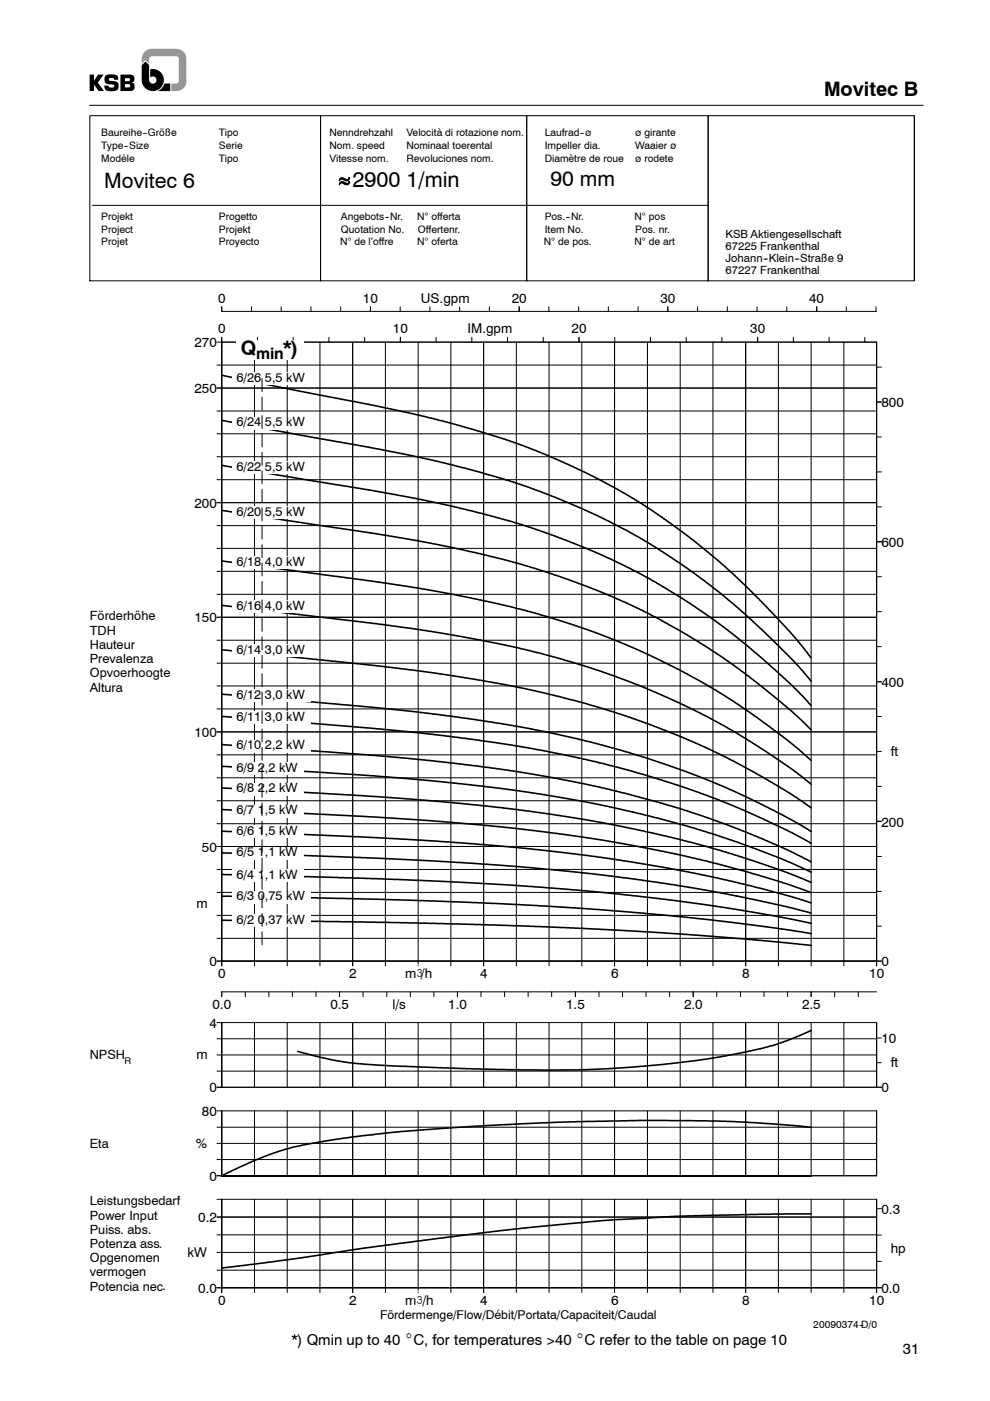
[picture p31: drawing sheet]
<svg xmlns="http://www.w3.org/2000/svg" width="210mm" height="297mm" viewBox="0 0 210 297" stroke-linecap="round" stroke-linejoin="round" font-family="sans-serif">
<defs><g id="words">
<text font-size="4.6" x="74.7" y="39.6">2900 1/min</text>
<g font-size="4.5">
<text x="22.1" y="39.8">Movitec 6</text>
<text x="116.8" y="39.5">90 mm</text>
</g>
<g font-size="4.2">
<text x="174.8" y="20.4">Movitec B</text>
<text x="51.1" y="75.3">Q</text>
<text x="60.2" y="75.3">*)</text>
</g>
<text font-size="3.3" x="54.4" y="76.2">min</text>
<g font-size="3.2">
<text x="61.9" y="285.2">*) Qmin up to 40 _C, for temperatures &gt;40 _C refer to the table on page 10</text>
<text x="191.5" y="287">31</text>
</g>
<g font-size="2.9">
<text x="46.3" y="64.2">0</text>
<text x="77" y="64.2">10</text>
<text x="89.3" y="64.2">US.gpm</text>
<text x="108.5" y="64.2">20</text>
<text x="140.1" y="64.2">30</text>
<text x="171.6" y="64.2">40</text>
<text x="46.3" y="70.6">0</text>
<text x="83.4" y="70.6">10</text>
<text x="99.1" y="70.6">IM.gpm</text>
<text x="121.2" y="70.6">20</text>
<text x="159.1" y="70.6">30</text>
<text x="41.2" y="73.6">270</text>
<text x="41.2" y="83.4">250</text>
<text x="186.9" y="86.3">800</text>
<text x="41.2" y="107.7">200</text>
<text x="186.9" y="116">600</text>
<text x="41.2" y="132">150</text>
<text x="186.9" y="145.6">400</text>
<text x="41.2" y="156.3">100</text>
<text x="188.9" y="160.3">ft</text>
<text x="186.9" y="175.2">200</text>
<text x="42.8" y="180.6">50</text>
<text x="41.7" y="192.6">m</text>
<text x="44.4" y="204.9">0</text>
<text x="46.3" y="207.4">0</text>
<text x="74" y="207.4">2</text>
<text x="85.9" y="207.4">m#/h</text>
<text x="101.8" y="207.4">4</text>
<text x="129.6" y="207.4">6</text>
<text x="157.4" y="207.4">8</text>
<text x="184.4" y="207.4">10</text>
<text x="186.9" y="204.9">0</text>
<text x="45" y="213.9">0.0</text>
<text x="70.1" y="213.9">0.5</text>
<text x="83.2" y="213.9">l/s</text>
<text x="95.1" y="213.9">1.0</text>
<text x="120.1" y="213.9">1.5</text>
<text x="145.1" y="213.9">2.0</text>
<text x="170.1" y="213.9">2.5</text>
<text x="44.4" y="217.9">4</text>
<text x="186.9" y="221.2">10</text>
<text x="41.7" y="224.6">m</text>
<text x="188.9" y="226.3">ft</text>
<text x="44.4" y="231.6">0</text>
<text x="186.9" y="231.6">0</text>
<text x="42.8" y="236.7">80</text>
<text x="41.5" y="243.4">%</text>
<text x="44.4" y="250.4">0</text>
<text x="186.9" y="257.4">0.3</text>
<text x="42" y="259.2">0.2</text>
<text x="39.8" y="266.5">kW</text>
<text x="188.9" y="265.6">hp</text>
<text x="42" y="274.2">0.0</text>
<text x="186.9" y="274.1">0.0</text>
<text x="46.3" y="276.7">0</text>
<text x="74" y="276.7">2</text>
<text x="85.9" y="276.7">m</text>
<text x="88.3" y="276.6">#/h</text>
<text x="101.8" y="276.7">4</text>
<text x="129.6" y="276.7">6</text>
<text x="157.4" y="276.7">8</text>
<text x="184.4" y="276.7">10</text>
</g>
<g font-size="2.7">
<text x="50.2" y="80.9">6/26 5,5 kW</text>
<text x="50.2" y="90.4">6/24 5,5 kW</text>
<text x="50.2" y="99.8">6/22 5,5 kW</text>
<text x="50.2" y="109.3">6/20 5,5 kW</text>
<text x="50.2" y="120">6/18 4,0 kW</text>
<text x="19" y="131.6">Förderhöhe</text>
<text x="50.2" y="129.3">6/16 4,0 kW</text>
<text x="19" y="134.6">TDH</text>
<text x="19" y="137.6">Hauteur</text>
<text x="19" y="140.6">Prevalenza</text>
<text x="19" y="143.6">Opvoerhoogte</text>
<text x="50.2" y="138.7">6/14 3,0 kW</text>
<text x="19" y="146.6">Altura</text>
<text x="50.2" y="148.2">6/12 3,0 kW</text>
<text x="50.2" y="152.9">6/11 3,0 kW</text>
<text x="50.2" y="158.9">6/10 2,2 kW</text>
<text x="50.2" y="163.6">6/9 2,2 kW</text>
<text x="50.2" y="168">6/8 2,2 kW</text>
<text x="50.2" y="172.7">6/7 1,5 kW</text>
<text x="50.2" y="177">6/6 1,5 kW</text>
<text x="50.2" y="181.6">6/5 1,1 kW</text>
<text x="50.2" y="186.4">6/4 1,1 kW</text>
<text x="50.2" y="190.9">6/3 0,75 kW</text>
<text x="50.2" y="195.9">6/2 0,37 kW</text>
<text x="19" y="224.6">NPSH</text>
<text x="19" y="243.4">Eta</text>
<text x="19" y="255.6">Leistungsbedarf</text>
<text x="19" y="258.6">Power Input</text>
<text x="19" y="261.6">Puiss. abs.</text>
<text x="19" y="264.6">Potenza ass.</text>
<text x="19" y="267.6">Opgenomen</text>
<text x="19" y="270.6">vermogen</text>
<text x="19" y="273.6">Potencia nec.</text>
</g>
<text font-size="2.6" x="80.6" y="279.5">Fördermenge/Flow/Débit/Portata/Capaciteit/Caudal</text>
<g font-size="2.4">
<text x="153.9" y="50.5">KSB Aktiengesellschaft</text>
<text x="153.9" y="53.1">67225 Frankenthal</text>
<text x="153.9" y="55.6">Johann--Klein--Straße 9</text>
<text x="153.9" y="58.1">67227 Frankenthal</text>
</g>
<g font-size="2.2">
<text x="21.5" y="28.9">Baureihe--Größe</text>
<text x="46.4" y="28.9">Tipo</text>
<text x="69.9" y="28.9">Nenndrehzahl</text>
<text x="86.2" y="28.9">Velocità di rotazione nom.</text>
<text x="115.5" y="28.9">Laufrad--ø</text>
<text x="134.7" y="28.9">ø girante</text>
<text x="21.5" y="31.6">Type--Size</text>
<text x="21.5" y="34.2">Modèle</text>
<text x="46.4" y="31.6">Serie</text>
<text x="46.4" y="34.2">Tipo</text>
<text x="69.9" y="31.6">Nom. speed</text>
<text x="69.9" y="34.2">Vitesse nom.</text>
<text x="86.2" y="31.6">Nominaal toerental</text>
<text x="86.2" y="34.2">Revoluciones nom.</text>
<text x="115.5" y="31.6">Impeller dia.</text>
<text x="115.5" y="34.2">Diamètre de roue</text>
<text x="134.7" y="31.6">Waaier ø</text>
<text x="134.7" y="34.2">ø rodete</text>
<text x="21.5" y="46.6">Projekt</text>
<text x="46.4" y="46.6">Progetto</text>
<text x="72.3" y="46.6">Angebots--Nr.</text>
<text x="88.5" y="46.7">N° offerta</text>
<text x="115.5" y="46.6">Pos.--Nr.</text>
<text x="134.6" y="46.7">N° pos</text>
<text x="21.5" y="49.3">Project</text>
<text x="21.5" y="52">Projet</text>
<text x="46.4" y="49.3">Projekt</text>
<text x="46.4" y="52">Proyecto</text>
<text x="72.1" y="52">N° de l’offre</text>
<text x="72.3" y="49.3">Quotation No.</text>
<text x="88.5" y="52">N° oferta</text>
<text x="88.6" y="49.3">Offertenr.</text>
<text x="115.3" y="52">N° de pos.</text>
<text x="115.5" y="49.3">Item No.</text>
<text x="134.6" y="52">N° de art</text>
<text x="134.7" y="49.3">Pos. nr.</text>
<text x="172.5" y="281.5">20090374--D/0</text>
</g>
<text font-size="2" x="26.4" y="225.5">R</text>
</g></defs>
<path d="M19 22.3h176.8" fill="none" stroke="#000" stroke-width=".21"/>
<path d="M30.7 10.9l.9-.5 .6-.1h5.2a2.16 2.16 0 0 1 2.1 2.1v5a2.08 2.08 0 0 1-2.3 1.9h-.9v-1.6h1a.64 .64 0 0 0 .6-.6v-4.4a.62 .62 0 0 0-.7-.8h-4.9a.65 .65 0 0 0-.7 .8v.8l-.7-.8-.8 .8a3.3 3.3 0 0 1 .6-2.6z" fill-rule="evenodd" fill="#9a9a9a"/>
<g fill="#000">
<path d="M30.1 13.8l.8-.8 .7 .8v3.2a.78 .78 0 0 0 1 .8 .78 .78 0 0 0 .5-1.2 .78 .78 0 0 0-1.2-.2v-1.7a2.35 2.35 0 0 1 2.8 1.9 2.35 2.35 0 0 1-2.1 2.7 2.35 2.35 0 0 1-2.5-2.3z" fill-rule="evenodd"/>
<path d="M34.9 17.7h1.2v1.6h-2.6z" fill-rule="evenodd"/>
</g>
<path d="M34.9 17.7l-.6 1.1-.8 .5z" fill-rule="evenodd" fill="#fff"/>
<path d="M25.5 15.8h2.1a.9 .9 0 0 1 .9 .8 .9 .9 0 0 1-.5 .9 .88 .88 0 0 1 .4 1.5l-.5 .3h-2.4zM22.4 16a1.14 1.14 0 0 0-.2 1.4 1.14 1.14 0 0 0 1.3 .5l.7 .1v.3a.51 .51 0 0 1-.8 .3l-.3-.2-.1-.3h-.9a1.1 1.1 0 0 0 1.5 1.2 1.19 1.19 0 0 0 1.4-.4 1.19 1.19 0 0 0 0-1.4l-1.9-.5a.58 .58 0 0 1 .4-.5 .58 .58 0 0 1 .7 .2v.2h.9a.99 .99 0 0 0-.4-1 .99 .99 0 0 0-1-.1h-.8zM26.5 16.6h.9l.2 .4-.2 .2h-.9zM26.5 17.8h.7a.36 .36 0 0 1 .4 .4 .36 .36 0 0 1-.4 .3h-.7zM19 15.8h.9v1.3l.9-1.3h1.2l-1.3 1.7 1.4 1.8h-1.2l-1-1.4v1.4h-.9z" fill-rule="evenodd" fill="#000"/>
<g fill="none" stroke="#000" stroke-width=".21">
<path d="M19 24.5h49v35h-49zM68 24.5h43.7v35h-43.7zM111.7 24.5h38.5v35h-38.5zM150.2 24.5h43.7v35h-43.7zM19.6 43.5h130.6M46 77.4h139.9M46 72.5h139.9v132.3M47 65v1h138.9M47 71.5v133.3M53.3 65v1M54 72.5v132.3M54.6 71.5v1"/>
<path d="M59.6 65v1M60.9 72.5v132.3M62.2 71.5v1M66 65v1M67.9 72.5v132.3M69.8 71.5v1M72.3 65v1M74.8 72.5v132.3M77.3 71.5v1M78.6 65v1M81.7 72.5v132.3M84.9 65v1"/>
<path d="M84.9 71.5v1M88.7 72.5v132.3M91.2 65v1M92.5 71.5v1M95.6 72.5v132.3M97.5 65v1M100.1 71.5v1M102.6 72.5v132.3M103.8 65v1M107.7 71.5v1M109.5 72.5v132.3M110.1 65v1"/>
<path d="M115.2 71.5v1M116.4 65v1M116.5 72.5v132.3M122.7 65v1M122.8 71.5v1M123.4 72.5v132.3M129 65v1M130.3 72.5v132.3M130.4 71.5v1M135.3 65v1M137.3 72.5v132.3M138 71.5v1"/>
<path d="M141.6 65v1M144.3 72.5v132.3M145.5 71.5v1M148 65v1M151.2 72.5v132.3M153.1 71.5v1M154.3 65v1M158.2 72.5v132.3M160.6 65v1M160.7 71.5v1M165.1 72.5v132.3M166.9 65v1"/>
<path d="M168.3 71.5v1M172 72.5v132.3M173.2 65v1M175.9 71.5v1M179 72.5v132.3M179.5 65v1M183.4 71.5v1M185.8 65v1M185.9 77.8h1M46 96.8h139.9M46 92h139.9M46 87.1h139.9"/>
<path d="M46 82.3h139.9M185.9 92.6h1M185.9 85.2h1M46 116.3h139.9M46 111.4h139.9M46 106.6h139.9M46 101.7h139.9M185.9 114.9h1M185.9 107.5h1M185.9 100.1h1M46 135.7h139.9M46 130.9h139.9"/>
<path d="M46 126h139.9M46 121.1h139.9M185.9 137.1h1M185.9 129.7h1M185.9 122.3h1M46 155.2h139.9M46 150.3h139.9M46 145.4h139.9M46 140.6h139.9M185.9 159.3h1M185.9 151.9h1M185.9 144.5h1"/>
<path d="M46 179.5h139.9M46 174.6h139.9M46 169.8h139.9M46 164.9h139.9M46 160h139.9M185.9 174.1h1M185.9 166.7h1M46 198.9h139.9M46 194.1h139.9M46 189.2h139.9M46 184.3h139.9M185.9 196.4h1"/>
<path d="M185.9 189h1M185.9 181.6h1M46 216.8h139.9v13.7M46 203.8h140.9M47 216.8v13.7M52 210.3v1M54 216.8v13.7M57 210.3v1M60.9 216.8v13.7M62 210.3v1M67 210.3v1M67.9 216.8v13.7"/>
<path d="M72 210.3v1M74.8 216.8v13.7M77 210.3v1M81.7 216.8v13.7M82 210.3v1M87 210.3v1M88.7 216.8v13.7M92 210.3v1M95.6 216.8v13.7M97 210.3v1M102 210.3v1M102.6 216.8v13.7"/>
<path d="M107 210.3v1M109.5 216.8v13.7M112 210.3v1M116.5 216.8v13.7M117 210.3v1M122 210.3v1M123.4 216.8v13.7M127 210.3v1M130.3 216.8v13.7M132 210.3v1M137 210.3v1M137.3 216.8v13.7"/>
<path d="M142 210.3v1M144.3 216.8v13.7M147 210.3v1M151.2 216.8v13.7M152 210.3v1M157.1 210.3v1M158.2 216.8v13.7M162.1 210.3v1M165.1 216.8v13.7M167 210.3v1M172 216.8v13.7M172 210.3v1"/>
<path d="M177 210.3v1M179 216.8v13.7M182 210.3v1M185.9 210.3h-138.9v1M46 235.5h139.9v13.8h-139.9M46 230.5h140.9M46 227.1h139.9M46 223.7h139.9M46 220.2h139.9M46 239h139.9M47 235.5v13.8M54 235.5v13.8"/>
<path d="M60.9 235.5v13.8M67.9 235.5v13.8M74.8 235.5v13.8M81.7 235.5v13.8M88.7 235.5v13.8M95.6 235.5v13.8M102.6 235.5v13.8M109.5 235.5v13.8M116.5 235.5v13.8M123.4 235.5v13.8M130.3 235.5v13.8M137.3 235.5v13.8"/>
<path d="M144.3 235.5v13.8M151.2 235.5v13.8M158.2 235.5v13.8M165.1 235.5v13.8M172 235.5v13.8M179 235.5v13.8M185.9 225.3h1M185.9 220.1h1M46 254.3h139.9v19.7M46 245.9h139.9M46 242.4h139.9M46 258h139.9"/>
<path d="M47 254.3v19.7M54 254.3v19.7M60.9 254.3v19.7M67.9 254.3v19.7M74.8 254.3v19.7M81.7 254.3v19.7M88.7 254.3v19.7M95.6 254.3v19.7M102.6 254.3v19.7M109.5 254.3v19.7M116.5 254.3v19.7M123.4 254.3v19.7"/>
<path d="M130.3 254.3v19.7M137.3 254.3v19.7M144.3 254.3v19.7M151.2 254.3v19.7M158.2 254.3v19.7M165.1 254.3v19.7M172 254.3v19.7M179 254.3v19.7M185.9 256.3h1M46 273h140.9M46 269.3h139.9M46 265.5h139.9"/>
<path d="M46 261.8h139.9M185.9 267.4h1M185.9 261.9h1"/>
</g>
<path d="M85.3 204.6h4.9v2.9h-4.9zM87.6 273.8h5v3h-5z" fill="none" stroke="#fff" stroke-width=".21"/>
<g fill="none" stroke="#000" stroke-width=".34">
<path d="M47 79.6l15.9 3.2 16.5 3.2 8.1 1.7 6.6 1.6 7.9 2.2 7.9 2.6 6.1 2.4 7.9 3.6 7.7 4 5.4 3.3 6 4.1 6.4 4.9 4.5 3.8 7.1 6.8 6.7 7.1 4.3 5.4M47 89.1l33.5 6.1 7 1.4 8 1.8 7.5 2 7.3 2.3 7.7 2.8 5.3 2.3 5.8 2.7 6.5 3.5 8.2 5.1 5.6 4 6.1 4.9 6.6 5.9 6 6 3.9 4.5M47 98.7l33.5 5.5 12.5 2.5 9.2 2.2 6.6 1.7 7.2 2.4 8.1 3.1 8.4 3.9 5.6 2.9 6 3.6 5.3 3.5 6.1 4.5 5.9 4.9 6.3 5.6 4.3 4.6M47 108.2l32.7 4.9 15.9 2.9 7.4 1.7 7.8 2 7.9 2.5 4.7 1.7 6.6 2.7 6.1 2.7 7.7 4.2 5.6 3.3 5.9 4 6.3 4.8 6.5 5.4 3.9 3.7M47 118.9l33.8 4.6 13.7 2.2 9.6 2 6.2 1.4 11.6 3.5 5.6 2 8.8 3.6 7.5 3.6 5 2.7 6.5 4 4.6 3.1 7.1 5.4 5 4.2M47 128.3l32.8 3.9 13.3 1.9 15.7 3 5.6 1.4 7 1.9 5.6 1.8 8 2.9 5.6 2.4 7.7 3.6 5.6 3 7.1 4.2 6 4.1 5 3.9M47 137.8l32.4 3.3 13.1 1.6 16.6 2.8 12.5 2.9 5.4 1.6 8.2 2.6 7.5 2.9 6.7 2.8 6.1 3 6.6 3.6 5.4 3.3 4.5 3.1M47 147.2l32.2 2.8 13.5 1.4 16.1 2.4 13.4 2.8 6.2 1.5 7.7 2.3 5.6 1.8 7.1 2.6 6.5 2.8 6.3 2.9 7.5 4 2.9 1.8M47 151.9l31.1 2.4 13.3 1.3 17.2 2.4 13 2.4 5.9 1.4 7.5 2 8.8 2.7 6.4 2.2 5.1 2.1 6.6 2.8 6.2 3 3.9 2.2M47 157.9l30.6 2.1 13.5 1.2 15 1.8 8.3 1.4 7 1.3 11.3 2.5 8.4 2.3 7.7 2.4 5.4 2 7.9 3.1 5.6 2.5 4.3 2.2M47 162.5l32.4 2 12.8 1.1 18.1 2.1 12.7 2.1 12.6 2.7 10.2 2.7 4.1 1.2 6.4 2.1 8.2 3.1 7.5 3.3M47 167.1l29.7 1.6 13.4 1 16.2 1.5 15.7 2.2 14.3 2.7 7.1 1.7 6.9 1.8 12.7 4 4.7 1.7 4.3 1.8"/>
<path d="M47 171.6l30.2 1.5 13.3 .8 16.9 1.5 13.1 1.6 11.5 1.8 8.6 1.7 7.7 1.7 14.5 3.9 5.3 1.7 3.9 1.5M47 176.2l29.9 1.2 15.1 .9 17.7 1.4 11.9 1.3 12.3 1.7 13.9 2.5 13.8 3.2 4.3 1.1 6.1 1.9M47 180.8l28.4 1 15.7 .7 15.3 1 15.5 1.3 14.2 1.8 12.3 1.9 12.1 2.3 11.5 2.8M47 185.4l42.7 1.3 17.3 .9 12.8 .9 12.2 1.1 14.6 1.8 14.2 2.2 11.2 2.2M47 190l40.3 .9 17.9 .6 13.8 .8 12.6 .9 15.6 1.4 12.5 1.5 12.3 1.8M47 195.1l43.6 .6 29.2 1 28.2 1.6 15.3 1.2 8.7 1M172 218.5l-4.4 1.9-3.9 1.3-9.8 2.2-5.8 .9-7.5 .9-15 1.1h-18.1l-26.9-.9-4.7-.4-4.4-.6-8.4-2M172 239l-8.7-.8-8.3-.4-19.7-.2-13 .2-11.2 .4-13.1 .8-12.7 .9-12.8 1.5-10 1.7-3.3 1-3 1-5.1 2.2-4.1 2M172 257.4l-27.6 .4-14.1 .8-6.1 .5-15.1 1.5-13.3 1.6-19.4 2.5-12.6 2-16.8 2.1"/>
</g>
<g fill="#fff">
<path d="M49.1 78.9h16.8v2.7h-16.8z"/>
<path d="M49.1 88.3h16.8v2.8h-16.8z"/>
<path d="M49.1 97.8h16.8v2.7h-16.8z"/>
<path d="M49.1 107.3h16.8v2.7h-16.8z"/>
<path d="M49.1 127.3h16.8v2.7h-16.8z"/>
<path d="M49.1 118h16.8v2.7h-16.8z"/>
<path d="M49.1 136.6h16.8v2.7h-16.8z"/>
<path d="M49.1 146.2h16.8v2.7h-16.8z"/>
<path d="M49.1 150.9h16.8v2.7h-16.8z"/>
<path d="M49.1 156.8h16.8v2.7h-16.8z"/>
<path d="M49.1 161.6h15.3v2.7h-15.3z"/>
<path d="M49.1 165.9h15.3v2.8h-15.3z"/>
<path d="M49.1 170.6h15.3v2.8h-15.3z"/>
<path d="M49.1 175h15.3v2.7h-15.3z"/>
<path d="M49.1 184.4h15.3v2.7h-15.3z"/>
<path d="M49.1 188.8h16.8v2.8h-16.8z"/>
<path d="M49.1 193.9h16.8v2.7h-16.8z"/>
<path d="M49.1 179.5h15.3v2.7h-15.3z"/>
</g>
<g fill="none" stroke="#000" stroke-width=".21">
<path d="M74 37.7l.1 .3-.4 .4-1.2-.4-.6 .4 .3-.6 .3-.1 1 .4 .4-.1 .1-.3M74 38.5l.1 .1-.1 .3-.3 .3-1.2-.4-.6 .4 .3-.5 .3-.2 1.1 .4h.3l.1-.4M193.9 24.5v35M55.6 80.3v2.7M55.6 84.2v2.7M55.6 88.1v2.7M55.6 92v2.8M55.6 95.9v2.8M55.6 99.8v2.8M55.6 103.7v2.8M55.6 107.7v2.7M55.6 111.6v2.7"/>
<path d="M55.6 115.5v2.7M55.6 119.4v2.7M55.6 123.3v2.7M55.6 127.2v2.7M55.6 131.1v2.8M55.6 135v2.8M55.6 138.9v2.8M55.6 142.8v2.8M55.6 146.7v2.8M55.6 150.7v2.7M55.6 154.6v2.7M55.6 158.5v2.7"/>
<path d="M55.6 162.4v2.7M55.6 166.3v2.7M55.6 170.2v2.8M55.6 174.1v2.7M55.6 178v2.8M55.6 181.9v2.8M55.6 185.8v2.8M55.6 189.8v2.7M55.6 193.7v2.7M55.6 197.6v2.7"/>
</g>
<path d="M71.4 49.7h12.8v2.3h-12.8zM87.8 44.3h10.5v2.3h-10.5zM87.8 49.7h10v2.3h-10zM114.7 49.7h11.5v2.3h-11.5zM133.9 49.7h9.9v2.3h-9.9zM133.9 44.3h7.9v2.3h-7.9z" fill="none" stroke="#fff" stroke-width=".21"/>
<path d="M72.2 37.8l.4-.1 1.2 .4 .3-.4-.1 .4-.3 .3-1.2-.4-.6 .4zM72.2 38.7l.5-.2 1.1 .4 .3-.4-.1 .4-.3 .3-1.2-.4-.6 .4z" fill-rule="evenodd" fill="#000"/>
<path d="M50.1 72.1h14.2v4.2h-14.2z" fill="#fff"/>
<use href="#words"/>
</svg>
